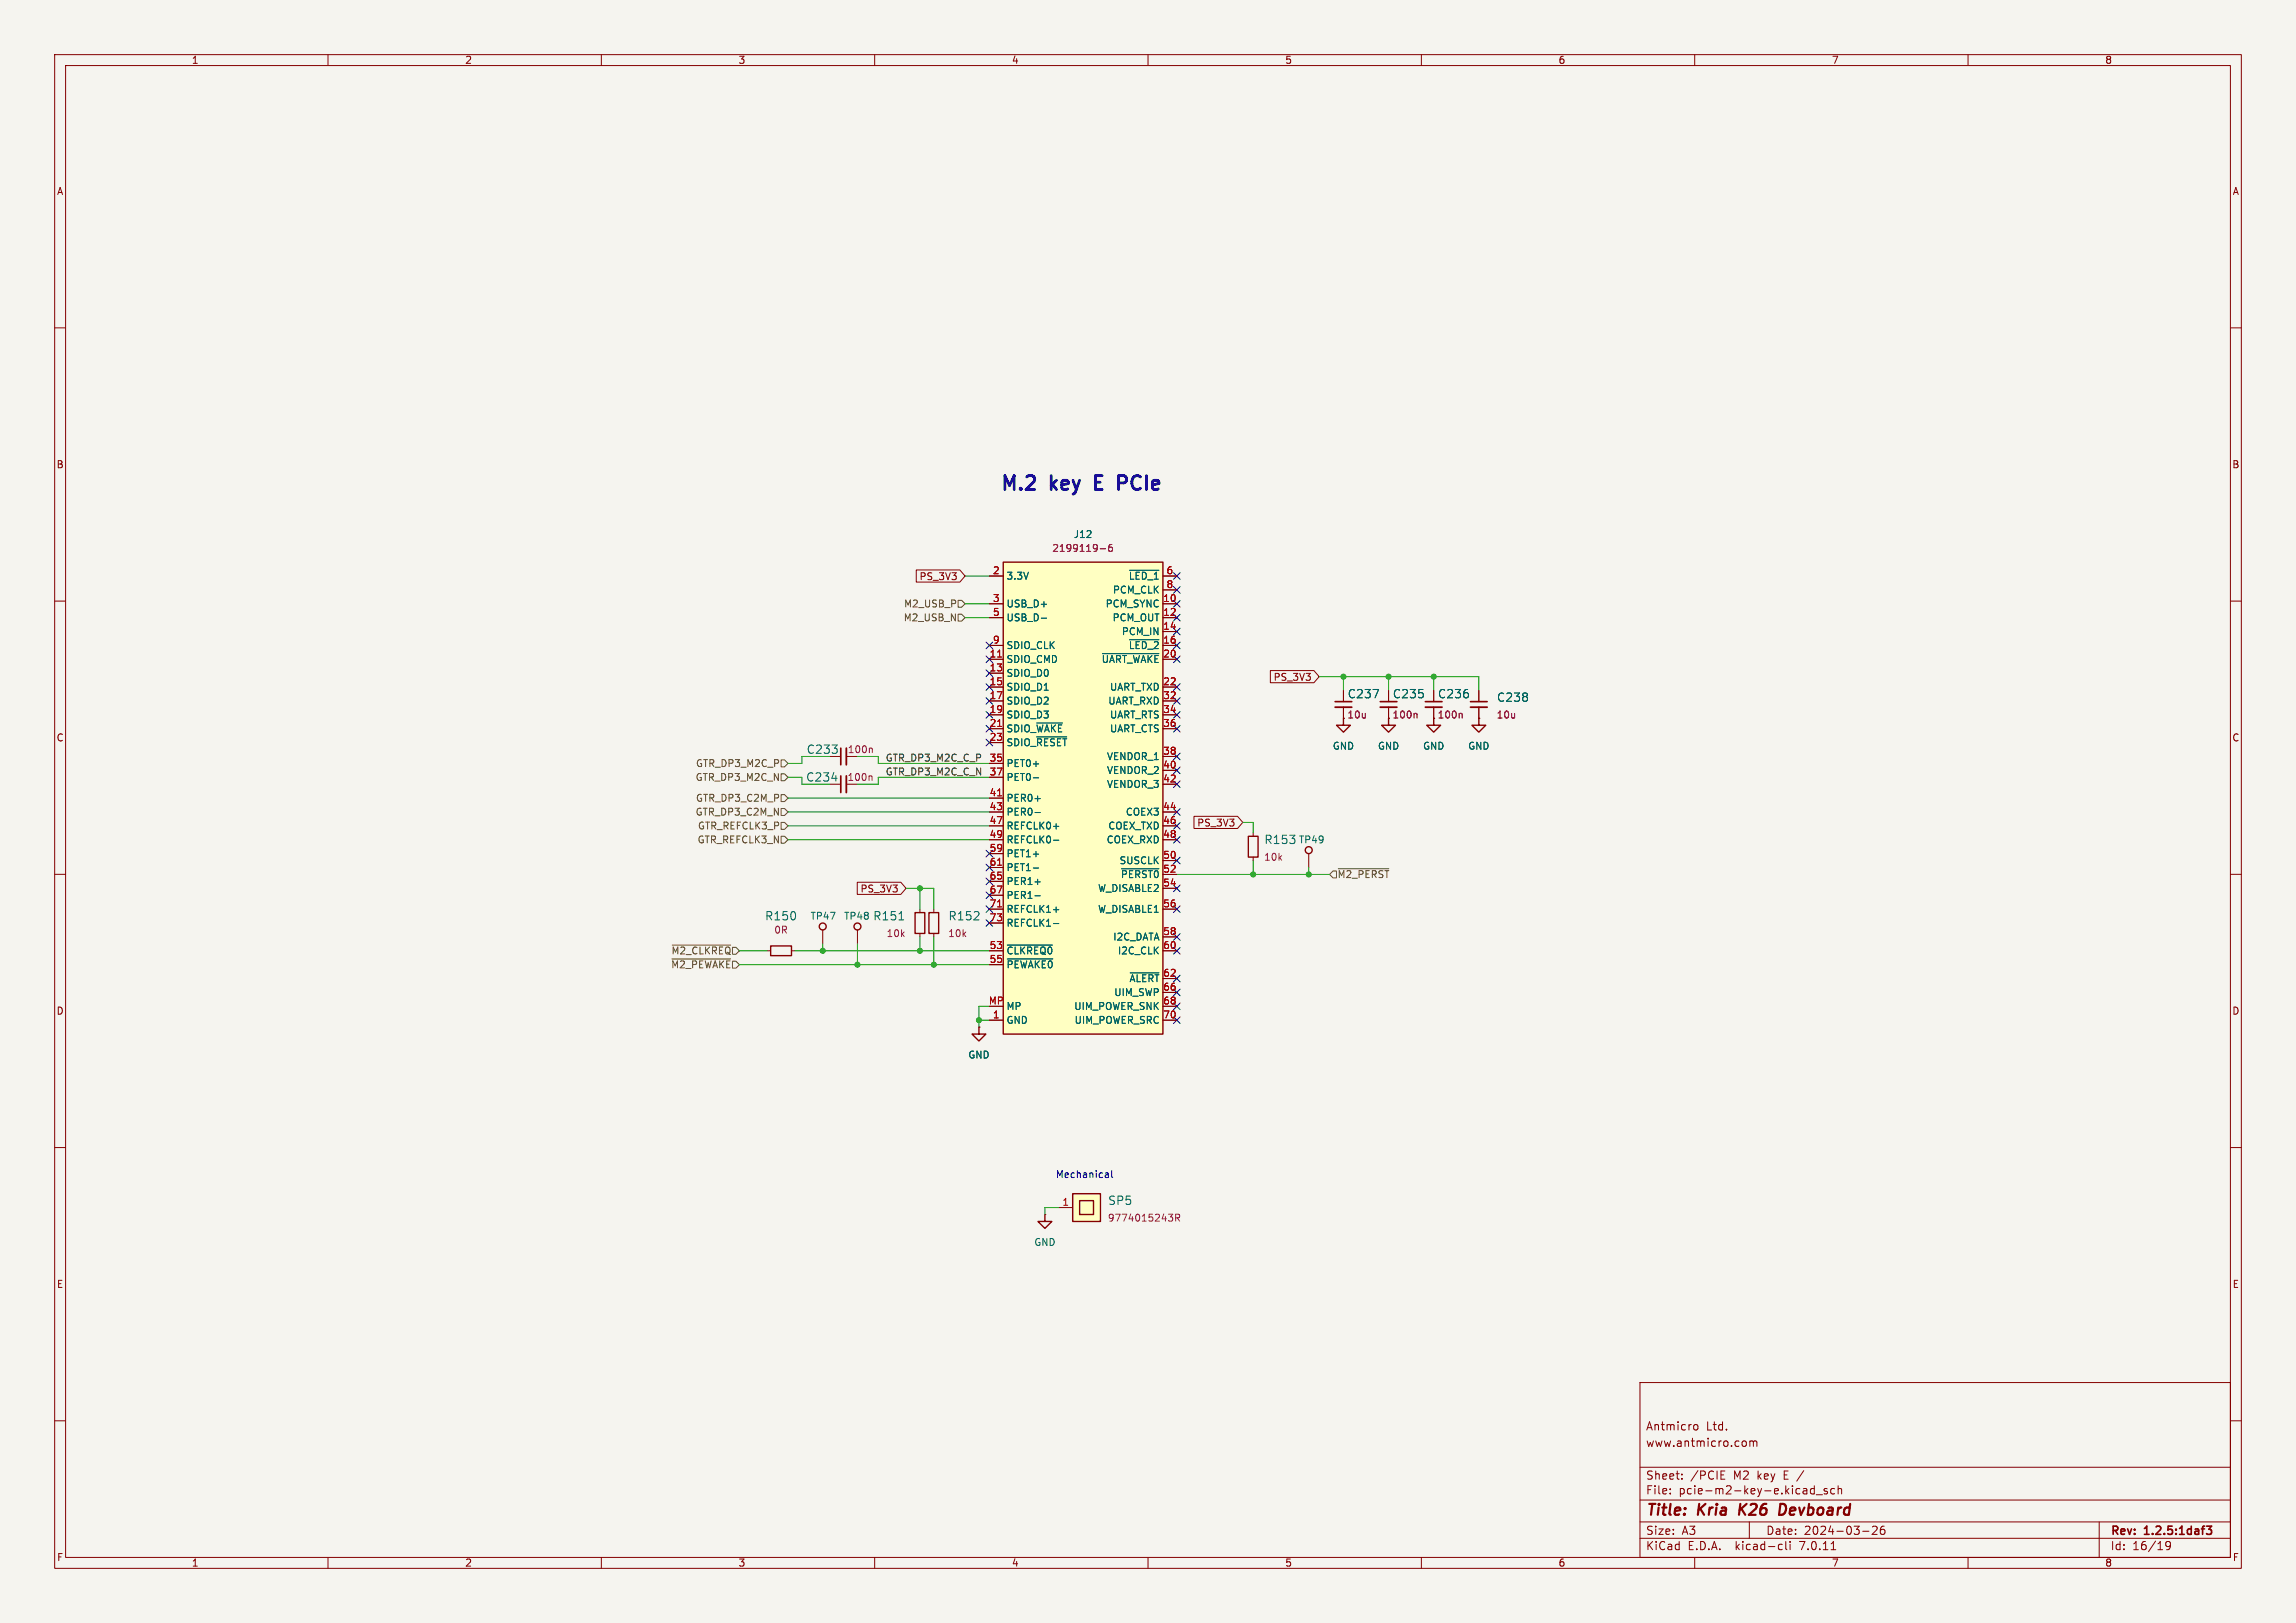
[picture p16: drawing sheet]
<svg xmlns="http://www.w3.org/2000/svg" width="420mm" height="297mm" viewBox="0 0 420 297" stroke-linecap="round" stroke-linejoin="round" font-family="sans-serif">
<defs><g id="words">
<g font-size="3.5" fill="#0000c2">
<text x="182.9" y="89.9">M.2</text>
<text x="192.4" y="89.9">key</text>
<text x="201.5" y="89.9">E</text>
<text x="206.7" y="89.9">PCIe</text>
</g>
<g font-size="2.8" fill="#840000">
<text x="301" y="277.9">Title:</text>
<text x="310.6" y="277.9">Kria</text>
<text x="319" y="277.9">K26</text>
<text x="327.1" y="277.9">Devboard</text>
</g>
<g font-size="2.1" fill="#006464">
<text x="246.4" y="128">C237</text>
<text x="254.7" y="128">C235</text>
<text x="262.9" y="128">C236</text>
<text x="273.7" y="128.6">C238</text>
<text x="147.4" y="143.2">C234</text>
<text x="147.5" y="138.2">C233</text>
<text x="231.2" y="154.7">R153</text>
<text x="139.9" y="168.6">R150</text>
<text x="159.6" y="168.6">R151</text>
<text x="173.4" y="168.6">R152</text>
<text x="202.6" y="220.7">SP5</text>
</g>
<g font-size="2.1" fill="#840000">
<text x="301" y="262">Antmicro</text>
<text x="312.1" y="262">Ltd.</text>
<text x="301" y="265">www.antmicro.com</text>
<text x="301" y="273.7">File:</text>
<text x="301" y="271">Sheet:</text>
<text x="307.1" y="273.7">pcie-m2-key-e.kicad_sch</text>
<text x="309.2" y="271">/PCIE</text>
<text x="317.2" y="271">M2</text>
<text x="321.6" y="271">key</text>
<text x="326.5" y="271">E /</text>
<text x="301" y="281.1">Size:</text>
<text x="307.6" y="281.1">A3</text>
<text x="323" y="281.1">Date:</text>
<text x="330" y="281.1">2024-03-26</text>
<text x="386" y="281.3">Rev:</text>
<text x="392.4" y="281.3">1.2.5:1daf3</text>
<text x="301" y="283.9">KiCad</text>
<text x="308.7" y="283.9">E.D.A.</text>
<text x="317.6" y="283.9">kicad-cli</text>
<text x="329.5" y="283.9">7.0.11</text>
<text x="386" y="283.9">Id:</text>
<text x="390.1" y="283.9">16/19</text>
</g>
<g font-size="1.8" fill="#840000">
<text x="35" y="11.9">1</text>
<text x="85" y="11.9">2</text>
<text x="135" y="11.9">3</text>
<text x="185" y="11.9">4</text>
<text x="235" y="11.9">5</text>
<text x="285" y="11.9">6</text>
<text x="335" y="11.9">7</text>
<text x="385" y="11.9">8</text>
<text x="10.3" y="35.9">A</text>
<text x="408.3" y="35.9">A</text>
<text x="10.3" y="85.9">B</text>
<text x="408.2" y="85.9">B</text>
<text x="168.1" y="106.4">PS_3V3</text>
<text x="232.9" y="124.8">PS_3V3</text>
<text x="10.3" y="135.9">C</text>
<text x="408.2" y="135.9">C</text>
<text x="218.9" y="151.4">PS_3V3</text>
<text x="157.3" y="163.5">PS_3V3</text>
<text x="10.3" y="185.9">D</text>
<text x="408.2" y="185.9">D</text>
<text x="10.3" y="235.9">E</text>
<text x="408.3" y="235.9">E</text>
<text x="10.3" y="285.9">F</text>
<text x="35" y="286.9">1</text>
<text x="85" y="286.9">2</text>
<text x="135" y="286.9">3</text>
<text x="185" y="286.9">4</text>
<text x="235" y="286.9">5</text>
<text x="285" y="286.9">6</text>
<text x="335" y="286.9">7</text>
<text x="385" y="286.9">8</text>
<text x="408.3" y="285.9">F</text>
</g>
<g font-size="1.8" fill="#840084">
<text x="192.4" y="101.2">2199119-6</text>
<text x="246.4" y="131.7">10u</text>
<text x="254.6" y="131.7">100n</text>
<text x="262.9" y="131.7">100n</text>
<text x="273.7" y="131.7">10u</text>
<text x="154.9" y="143.1">100n</text>
<text x="155" y="138">100n</text>
<text x="231.1" y="157.7">10k</text>
<text x="141.5" y="171">0R</text>
<text x="162.1" y="171.7">10k</text>
<text x="173.4" y="171.7">10k</text>
<text x="202.6" y="223.7">9774015243R</text>
</g>
<g font-size="1.8" fill="#006464">
<text x="196.3" y="98.7">J12</text>
<text x="184" y="106.3">3.3V</text>
<text x="206.4" y="106.3">~{LED_1}</text>
<text x="184" y="111.4">USB_D+</text>
<text x="184" y="113.9">USB_D-</text>
<text x="202.2" y="111.4">PCM_SYNC</text>
<text x="203.4" y="113.9">PCM_OUT</text>
<text x="203.5" y="108.8">PCM_CLK</text>
<text x="184" y="119">SDIO_CLK</text>
<text x="205.1" y="116.4">PCM_IN</text>
<text x="206.4" y="119">~{LED_2}</text>
<text x="184" y="121.5">SDIO_CMD</text>
<text x="184" y="124.1">SDIO_D0</text>
<text x="201.4" y="121.5">~{UART_WAKE}</text>
<text x="184" y="126.6">SDIO_D1</text>
<text x="184" y="129.1">SDIO_D2</text>
<text x="184" y="131.7">SDIO_D3</text>
<text x="202.6" y="129.1">UART_RXD</text>
<text x="202.9" y="126.6">UART_TXD</text>
<text x="202.9" y="131.7">UART_RTS</text>
<text x="184" y="134.2">SDIO_~{WAKE}</text>
<text x="184" y="136.8">SDIO_~{RESET}</text>
<text x="202.9" y="134.2">UART_CTS</text>
<text x="243.7" y="137.4">GND</text>
<text x="252" y="137.4">GND</text>
<text x="260.2" y="137.4">GND</text>
<text x="268.5" y="137.4">GND</text>
<text x="184" y="140.6">PET0+</text>
<text x="184" y="143.1">PET0-</text>
<text x="202.4" y="139.3">VENDOR_1</text>
<text x="202.4" y="141.8">VENDOR_2</text>
<text x="184" y="146.9">PER0+</text>
<text x="184" y="149.5">PER0-</text>
<text x="202.4" y="144.4">VENDOR_3</text>
<text x="205.8" y="149.5">COEX3</text>
<text x="184" y="152">REFCLK0+</text>
<text x="184" y="154.5">REFCLK0-</text>
<text x="202.3" y="154.5">COEX_RXD</text>
<text x="202.6" y="152">COEX_TXD</text>
<text x="237.5" y="154.5">TP49</text>
<text x="184" y="157.1">PET1+</text>
<text x="184" y="159.6">PET1-</text>
<text x="204.7" y="158.3">SUSCLK</text>
<text x="204.9" y="160.9">~{PERST0}</text>
<text x="184" y="162.2">PER1+</text>
<text x="184" y="164.7">PER1-</text>
<text x="184" y="167.2">REFCLK1+</text>
<text x="200.8" y="163.4">W_DISABLE2</text>
<text x="200.8" y="167.2">W_DISABLE1</text>
<text x="148.2" y="168.5">TP47</text>
<text x="154.3" y="168.5">TP48</text>
<text x="184" y="169.8">REFCLK1-</text>
<text x="203.5" y="172.3">I2C_DATA</text>
<text x="184" y="174.9">~{CLKREQ0}</text>
<text x="184" y="177.4">~{PEWAKE0}</text>
<text x="204.4" y="174.9">I2C_CLK</text>
<text x="206.5" y="179.9">~{ALERT}</text>
<text x="184" y="185">MP</text>
<text x="196.4" y="185">UIM_POWER_SNK</text>
<text x="203.7" y="182.5">UIM_SWP</text>
<text x="184" y="187.6">GND</text>
<text x="196.5" y="187.6">UIM_POWER_SRC</text>
<text x="177" y="193.9">GND</text>
<text x="189.1" y="228.2">GND</text>
</g>
<g font-size="1.8" fill="#a90000">
<text x="181.5" y="105.2">2</text>
<text x="213.3" y="105.2">6</text>
<text x="213.3" y="107.7">8</text>
<text x="181.5" y="110.2">3</text>
<text x="181.5" y="112.8">5</text>
<text x="212.7" y="110.2">10</text>
<text x="212.7" y="112.8">12</text>
<text x="181.5" y="117.9">9</text>
<text x="212.7" y="115.3">14</text>
<text x="212.7" y="117.9">16</text>
<text x="180.9" y="120.4">11</text>
<text x="180.9" y="122.9">13</text>
<text x="180.9" y="125.5">15</text>
<text x="212.7" y="120.4">20</text>
<text x="212.7" y="125.5">22</text>
<text x="180.9" y="128">17</text>
<text x="180.9" y="130.6">19</text>
<text x="212.7" y="128">32</text>
<text x="212.7" y="130.6">34</text>
<text x="180.9" y="133.1">21</text>
<text x="180.9" y="135.6">23</text>
<text x="212.7" y="133.1">36</text>
<text x="180.9" y="139.4">35</text>
<text x="180.9" y="142">37</text>
<text x="212.7" y="138.2">38</text>
<text x="212.7" y="140.7">40</text>
<text x="212.7" y="143.3">42</text>
<text x="180.9" y="145.8">41</text>
<text x="180.9" y="148.3">43</text>
<text x="212.7" y="148.3">44</text>
<text x="180.9" y="150.9">47</text>
<text x="180.9" y="153.4">49</text>
<text x="180.9" y="156">59</text>
<text x="212.7" y="150.9">46</text>
<text x="212.7" y="153.4">48</text>
<text x="180.9" y="158.5">61</text>
<text x="180.9" y="161">65</text>
<text x="212.7" y="157.2">50</text>
<text x="212.7" y="159.8">52</text>
<text x="180.9" y="163.6">67</text>
<text x="180.9" y="166.1">71</text>
<text x="212.7" y="162.3">54</text>
<text x="212.7" y="166.1">56</text>
<text x="180.9" y="173.7">53</text>
<text x="180.9" y="168.7">73</text>
<text x="212.7" y="171.2">58</text>
<text x="212.7" y="173.7">60</text>
<text x="180.9" y="176.3">55</text>
<text x="212.7" y="178.8">62</text>
<text x="180.8" y="183.9">MP</text>
<text x="212.7" y="181.4">66</text>
<text x="212.7" y="183.9">68</text>
<text x="181.5" y="186.4">1</text>
<text x="212.7" y="186.4">70</text>
<text x="194.2" y="220.7">1</text>
</g>
<g font-size="1.8" fill="#725600">
<text x="165.2" y="113.9">M2_USB_N</text>
<text x="165.3" y="111.4">M2_USB_P</text>
<text x="127.1" y="143.1">GTR_DP3_M2C_N</text>
<text x="127.2" y="140.6">GTR_DP3_M2C_P</text>
<text x="127.1" y="149.5">GTR_DP3_C2M_N</text>
<text x="127.2" y="146.9">GTR_DP3_C2M_P</text>
<text x="127.5" y="154.5">GTR_REFCLK3_N</text>
<text x="127.6" y="152">GTR_REFCLK3_P</text>
<text x="244.6" y="160.9">~{M2_PERST}</text>
<text x="122.7" y="177.4">~{M2_PEWAKE}</text>
<text x="122.7" y="174.9">~{M2_CLKREQ}</text>
</g>
<g font-size="1.8" fill="#0f0f0f">
<text x="161.9" y="139.4">GTR_DP3_M2C_C_P</text>
<text x="161.9" y="142">GTR_DP3_M2C_C_N</text>
</g>
<text font-size="1.8" fill="#0000c2" x="193" y="215.7">Mechanical</text>
</g></defs>
<path d="M0 0h420v297h-420z" fill="#f5f4ef" stroke="#f5f4ef" stroke-width=".18"/>
<g fill="none" stroke="#840000" stroke-width=".18">
<path d="M10 10h400v277h-400zM12 12h396v273h-396zM60 10v2M110 10v2M160 10v2M210 10v2M260 10v2M310 10v2M360 10v2M10 60h2M408 60h2M10 110h2"/>
<path d="M167.6 104.3h8l.9 1.1-.9 1.1h-8zM181 110.5h2.5M181 113h2.5M181 118.1h2.5M181 105.4h2.5M212.7 110.5h2.6M212.7 113h2.6M212.7 115.6h2.6M212.7 118.1h2.6M212.7 105.4h2.6M212.7 108h2.6M408 110h2"/>
<path d="M151.8 138.4h2M181 120.7h2.5M181 123.2h2.5M181 125.7h2.5M181 128.3h2.5M181 130.8h2.5M181 133.4h2.5M181 135.9h2.5M181 139.7h2.5M212.7 120.7h2.6M212.7 125.7h2.6M212.7 128.3h2.6"/>
<path d="M212.7 130.8h2.6M212.7 133.4h2.6M212.7 138.4h2.6M232.4 122.7h7.9l1 1.1-1 1.1h-7.9zM245.7 131.4h.1M245.7 126.4v2M245.7 129.4v2M254 131.4h.1M254 126.4v2M254 129.4v2M262.3 131.4h.1M262.3 126.4v2"/>
<path d="M262.3 129.4v2M270.5 131.4h.1M270.5 126.4v2M270.5 129.4v2M10 160h2M151.8 143.5h2M181 142.2h2.5M181 146.1h2.5M181 148.6h2.5M181 151.1h2.5M181 153.7h2.5M181 156.2h2.5"/>
<path d="M181 158.8h2.5M212.7 141h2.6M212.7 143.5h2.6M212.7 148.6h2.6M212.7 151.1h2.6M212.7 153.7h2.6M212.7 157.5h2.6M218.4 149.4h8l.9 1.1-.9 1.1h-8zM229.2 152.4v.6M229.2 156.8v.7M239.4 156.2v2.6M408 160h2"/>
<path d="M140.3 174h.7M144.8 174h.6M150.5 170.2v2.5M156.8 161.4h8l.9 1.2-.9 1.1h-8zM156.8 170.2v2.5M168.3 166.4v.6M168.3 170.8v.7M170.8 166.4v.6M170.8 170.8v.7M181 174h2.5M181 176.5h2.5M181 166.4h2.5"/>
<path d="M181 161.3h2.5M181 163.8h2.5M181 168.9h2.5M212.7 160h2.6M212.7 174h2.6M212.7 162.6h2.6M212.7 166.4h2.6M212.7 171.5h2.6M212.7 179.1h2.6M179.1 188h.1M181 186.7h2.5M212.7 186.7h2.6"/>
<path d="M212.7 181.6h2.6M212.7 184.2h2.6M10 210h2M408 210h2M191.1 222.2h.1M193.7 221h2.5M10 260h2M300 253h108v32h-108zM408 260h2M300 278.5h108M300 274.5h108M300 268.5h108"/>
<path d="M305.5 273.2v.2M305.5 272.5v.1M307.7 270.5v.2M307.7 269.8v.1M309.9 260.8l.4-.1 .3 .3v.4l-.2 .2-.3 .1-.2-.2M314.8 269.9h.5M314.8 270.7h.7M314.8 269.2h.7M319.2 263.7l.2 .3v.4l-.2 .3M320 278.5v3M320.1 263.8l.4-.1 .2 .2M320.1 263.7v1"/>
<path d="M320.7 263.9l.2-.2 .4 .1 .1 .9M320.7 263.9v.8M331.9 271.9v1.5M331.9 272.5l-.5-.1-.2 .3v.4l.1 .2h.6M332.2 273.5h1.2M334.2 272.5l-.3-.1-.2 .2v.2l.5 .2v.3h-.5M335.6 272.5l-.4-.1-.3 .3v.4l.1 .2h.6M336.2 272.5l.2-.1 .4 .1 .1 .9M336.2 271.9v1.5M342.5 279.4l.6-.1 .2 .1 .1 .3-1 1.1h1M344.7 279.3a.59 .59 0 0 0-.8 .6v.6l.2 .2 .4 .1 .2-.2 .1-.5-.1-.2h-.5l-.3 .2M384 278.5v6.5"/>
<path d="M60 285v2M110 285v2M160 285v2M210 285v2M260 285v2M300 281.5h108M310 285v2M325.6 282.6l.4 .1M326 283.5l-.4 .1M326.7 282.1v1.3l.2 .2M327.4 282.1v.1M327.4 282.6v1"/>
<path d="M334.9 283.6h.9M340.7 280.2h1.2M360 285v2M397 282.7l-.3 .3h-.3l-.2-.3 .1-.5 .4-.1 .2 .1a.99 .99 0 0 1-.3 1.4h-.3"/>
</g>
<path d="M153.8 136.9v3.1M244.2 128.4h3.1M252.5 128.4h3M260.7 128.4h3.1M269 128.4h3M153.8 142v3M403.6 279.3h.9l-.5 .6 .5 .1v.6l-.2 .2-.6-.1" fill="none" stroke="#840000" stroke-width=".3"/>
<path d="M318.3 275.2l-.2 2M319.5 275.2l-1.3 1.1M326.4 275.3l-.7-.1-.3 2h.5l.5-.3" fill="none" stroke="#840000" stroke-width=".4"/>
<g fill="none" stroke="#840000" stroke-width=".25">
<path d="M183.5 102.9h29.2v86.3h-29.2zM245.7 131.4v1.3h-1.2l1.2 1.3 1.3-1.3h-1.3M254 131.4v1.3h-1.3l1.3 1.3 1.3-1.3h-1.3M262.3 131.4v1.3h-1.3l1.3 1.3 1.2-1.3h-1.2M270.5 131.4v1.3h-1.3l1.3 1.3 1.3-1.3h-1.3M228.3 153h1.8v3.8h-1.8zM141 173.1h3.8v1.8h-3.8zM167.4 167h1.8v3.8h-1.8zM169.9 167h1.8v3.8h-1.8zM179.1 188v1.2h1.2l-1.2 1.3-1.3-1.3h1.3M196.2 218.4h5.1v5.1h-5.1zM197.5 219.7h2.5v2.5h-2.5z"/>
<path d="M191.1 222.2v1.3h1.3l-1.3 1.3-1.2-1.3h1.2"/>
<circle cx="239.4" cy="155.6" r=".63"/>
<circle cx="150.5" cy="169.5" r=".63"/>
<circle cx="156.8" cy="169.5" r=".63"/>
</g>
<g fill="#ffffc2" stroke="#ffffc2" stroke-width=".18">
<path d="M183.5 102.9h29.2v86.3h-29.2z"/>
<path d="M196.2 218.4h5.1v5.1h-5.1z"/>
<path d="M197.5 219.7h2.5v2.5h-2.5z"/>
</g>
<path d="M182.5 120.2h.7M182.5 132.9h.7M182.5 145.6h.7M182.5 158.3h.7M182.5 166h.7" fill="none" stroke="#a90000" stroke-width=".18"/>
<g fill="none" stroke="#006464" stroke-width=".18">
<path d="M190.5 113.1h.9M201.7 119.6h10.3M206.6 117.1h5.4M206.6 104.4h5.4M189.6 132.3h4.7M189.6 134.8h5.5M189 142.3h1M189 158.8h1M189.3 146.1h1M189.3 148.7h1M192.7 151.2h1M192.7 153.8h1"/>
<path d="M205.2 159h6.8M164.4 168.3h.9M184.3 172.9h8.2M184.3 175.5h8.3M189.3 161.4h1M189.3 163.9h1M192.7 166.5h1M192.7 169h1M206.7 178h5.3"/>
</g>
<path d="M203.4 99.6l-.4 .1a.86 .86 0 0 0 0 1.2l.4-.1 .1-.4-.2-.3h-.3l-.2 .3M201.3 100.4h.9M159.4 136.9l.2 .2v.6M259 130.5l.2 .2v.7M267.3 130.5l.2 .2v.7M159.3 142l.2 .2v.6M213.7 222.2h.8l-.4 .5 .4 .1v.4l-.2 .3h-.4M215.1 222.9l.6-.1 .1-.2-.1-.3-.6-.1v1.3M215.4 222.9l.4 .6" fill="none" stroke="#840084" stroke-width=".18"/>
<path d="M154.8 136.9v3.1M244.2 129.4h3.1M252.5 129.4h3M260.7 129.4h3.1M269 129.4h3M154.8 142v3" fill="none" stroke="#840000" stroke-width=".33"/>
<path d="M175.3 112.4h.6l.6 .6-.6 .7h-.6zM175.3 109.9h.6l.6 .6-.6 .6h-.6zM142.9 139.1h.6l.6 .6-.6 .6h-.6zM142.9 150.5h.6l.6 .6-.6 .7h-.6zM142.9 141.6h.6l.6 .6-.6 .7h-.6zM142.9 148h.6l.6 .6-.6 .6h-.6zM142.9 153h.6l.6 .7-.6 .6h-.6zM142.9 145.4h.6l.6 .7-.6 .6h-.6zM243.8 159.4h.7v1.3h-.7l-.6-.7zM244.8 159h9.2M122.9 175.5h10.8M123 172.9h10.7" fill="none" stroke="#725600" stroke-width=".18"/>
<path d="M200.4 88.3h.8M201.6 87h-1.2v2.6h1.2M204.6 87h1l.2 .2M205.8 88.3l-.2 .1h-1" fill="none" stroke="#0000c2" stroke-width=".51"/>
<path d="M202.3 214.6h.3l.2 .2v.7M202.8 215.4l-.5 .1M202.8 214.9l-.5 .1M203.4 214.2v1.1l.1 .2" fill="none" stroke="#0000c2" stroke-width=".18"/>
<g fill="none" stroke="#009600" stroke-width=".18">
<path d="M176.5 113h4.5M176.5 110.5h4.5M176.5 105.4h4.5M151.8 138.4h-5.1v1.3h-2.6M156.8 138.4h3.9v1.3h20.3M241.3 123.8h29.2v2.6M245.7 123.8v2.6M254 123.8v2.6M262.3 123.8v2.6M144.1 142.2h2.6v1.3h5.1M144.1 151.1h36.9M144.1 153.7h36.9"/>
<path d="M144.1 148.6h36.9M144.1 146.1h36.9M181 142.2h-20.3v1.3h-3.9M227.3 150.5h1.9v1.9M229.2 157.5v2.5M239.4 158.8v1.2M135.3 176.5h45.7M135.3 174h5M145.4 174h35.6M150.5 172.7v1.3M156.8 172.7v3.8M165.7 162.6h5.1v3.8"/>
<path d="M168.3 162.6v3.8M168.3 171.5v2.5M170.8 171.5v5M215.3 160h27.9M179.1 186.7h1.9M181 184.2h-1.9v3.8M193.7 221h-2.6v1.2"/>
</g>
<g fill="none" stroke="#000084" stroke-width=".18">
<path d="M180.4 117.5l1.2 1.2M181.6 117.5l-1.2 1.2M214.7 104.8l1.2 1.2M214.7 107.3l1.2 1.3M214.7 112.4l1.2 1.2M214.7 109.9l1.2 1.2M214.7 115l1.2 1.2M214.7 117.5l1.2 1.2M215.9 104.8l-1.2 1.2M215.9 107.3l-1.2 1.3M215.9 112.4l-1.2 1.2M215.9 109.9l-1.2 1.2"/>
<path d="M215.9 115l-1.2 1.2M215.9 117.5l-1.2 1.2M180.4 130.2l1.2 1.2M180.4 135.3l1.2 1.2M180.4 127.7l1.2 1.2M180.4 125.1l1.2 1.2M180.4 132.7l1.2 1.3M180.4 120l1.2 1.3M180.4 122.6l1.2 1.2M181.6 130.2l-1.2 1.2M181.6 135.3l-1.2 1.2M181.6 127.7l-1.2 1.2"/>
<path d="M181.6 125.1l-1.2 1.2M181.6 132.7l-1.2 1.3M181.6 120l-1.2 1.3M181.6 122.6l-1.2 1.2M214.7 137.8l1.2 1.2M214.7 132.7l1.2 1.3M214.7 130.2l1.2 1.2M214.7 120l1.2 1.3M214.7 127.7l1.2 1.2M214.7 125.1l1.2 1.2M215.9 137.8l-1.2 1.2M215.9 132.7l-1.2 1.3"/>
<path d="M215.9 130.2l-1.2 1.2M215.9 120l-1.2 1.3M215.9 127.7l-1.2 1.2M215.9 125.1l-1.2 1.2M180.4 158.1l1.2 1.3M180.4 155.6l1.2 1.2M181.6 158.1l-1.2 1.3M181.6 155.6l-1.2 1.2M214.7 148l1.2 1.2M214.7 156.9l1.2 1.2M214.7 153.1l1.2 1.2M214.7 142.9l1.2 1.2"/>
<path d="M214.7 150.5l1.2 1.2M214.7 140.4l1.2 1.2M215.9 148l-1.2 1.2M215.9 156.9l-1.2 1.2M215.9 153.1l-1.2 1.2M215.9 142.9l-1.2 1.2M215.9 150.5l-1.2 1.2M215.9 140.4l-1.2 1.2M180.4 160.7l1.2 1.2M180.4 165.8l1.2 1.2M180.4 168.3l1.2 1.2M180.4 163.2l1.2 1.2"/>
<path d="M181.6 160.7l-1.2 1.2M181.6 165.8l-1.2 1.2M181.6 168.3l-1.2 1.2M181.6 163.2l-1.2 1.2M214.7 165.8l1.2 1.2M214.7 162l1.2 1.2M214.7 173.4l1.2 1.2M214.7 178.5l1.2 1.2M214.7 170.8l1.2 1.3M215.9 165.8l-1.2 1.2M215.9 162l-1.2 1.2M215.9 173.4l-1.2 1.2"/>
<path d="M215.9 178.5l-1.2 1.2M215.9 170.8l-1.2 1.3M214.7 186.1l1.2 1.2M214.7 181l1.2 1.2M214.7 183.5l1.2 1.3M215.9 186.1l-1.2 1.2M215.9 181l-1.2 1.2M215.9 183.5l-1.2 1.3"/>
</g>
<g fill="#009600" stroke="#009600" stroke-width=".18">
<circle cx="168.3" cy="162.6" r=".46"/>
<circle cx="179.1" cy="186.7" r=".46"/>
<circle cx="170.8" cy="176.5" r=".46"/>
<circle cx="168.3" cy="174" r=".46"/>
<circle cx="156.8" cy="176.5" r=".46"/>
<circle cx="150.5" cy="174" r=".46"/>
<circle cx="239.4" cy="160" r=".46"/>
<circle cx="245.7" cy="123.8" r=".46"/>
<circle cx="262.3" cy="123.8" r=".46"/>
<circle cx="229.2" cy="160" r=".46"/>
<circle cx="254" cy="123.8" r=".46"/>
</g>
<use href="#words"/>
</svg>
